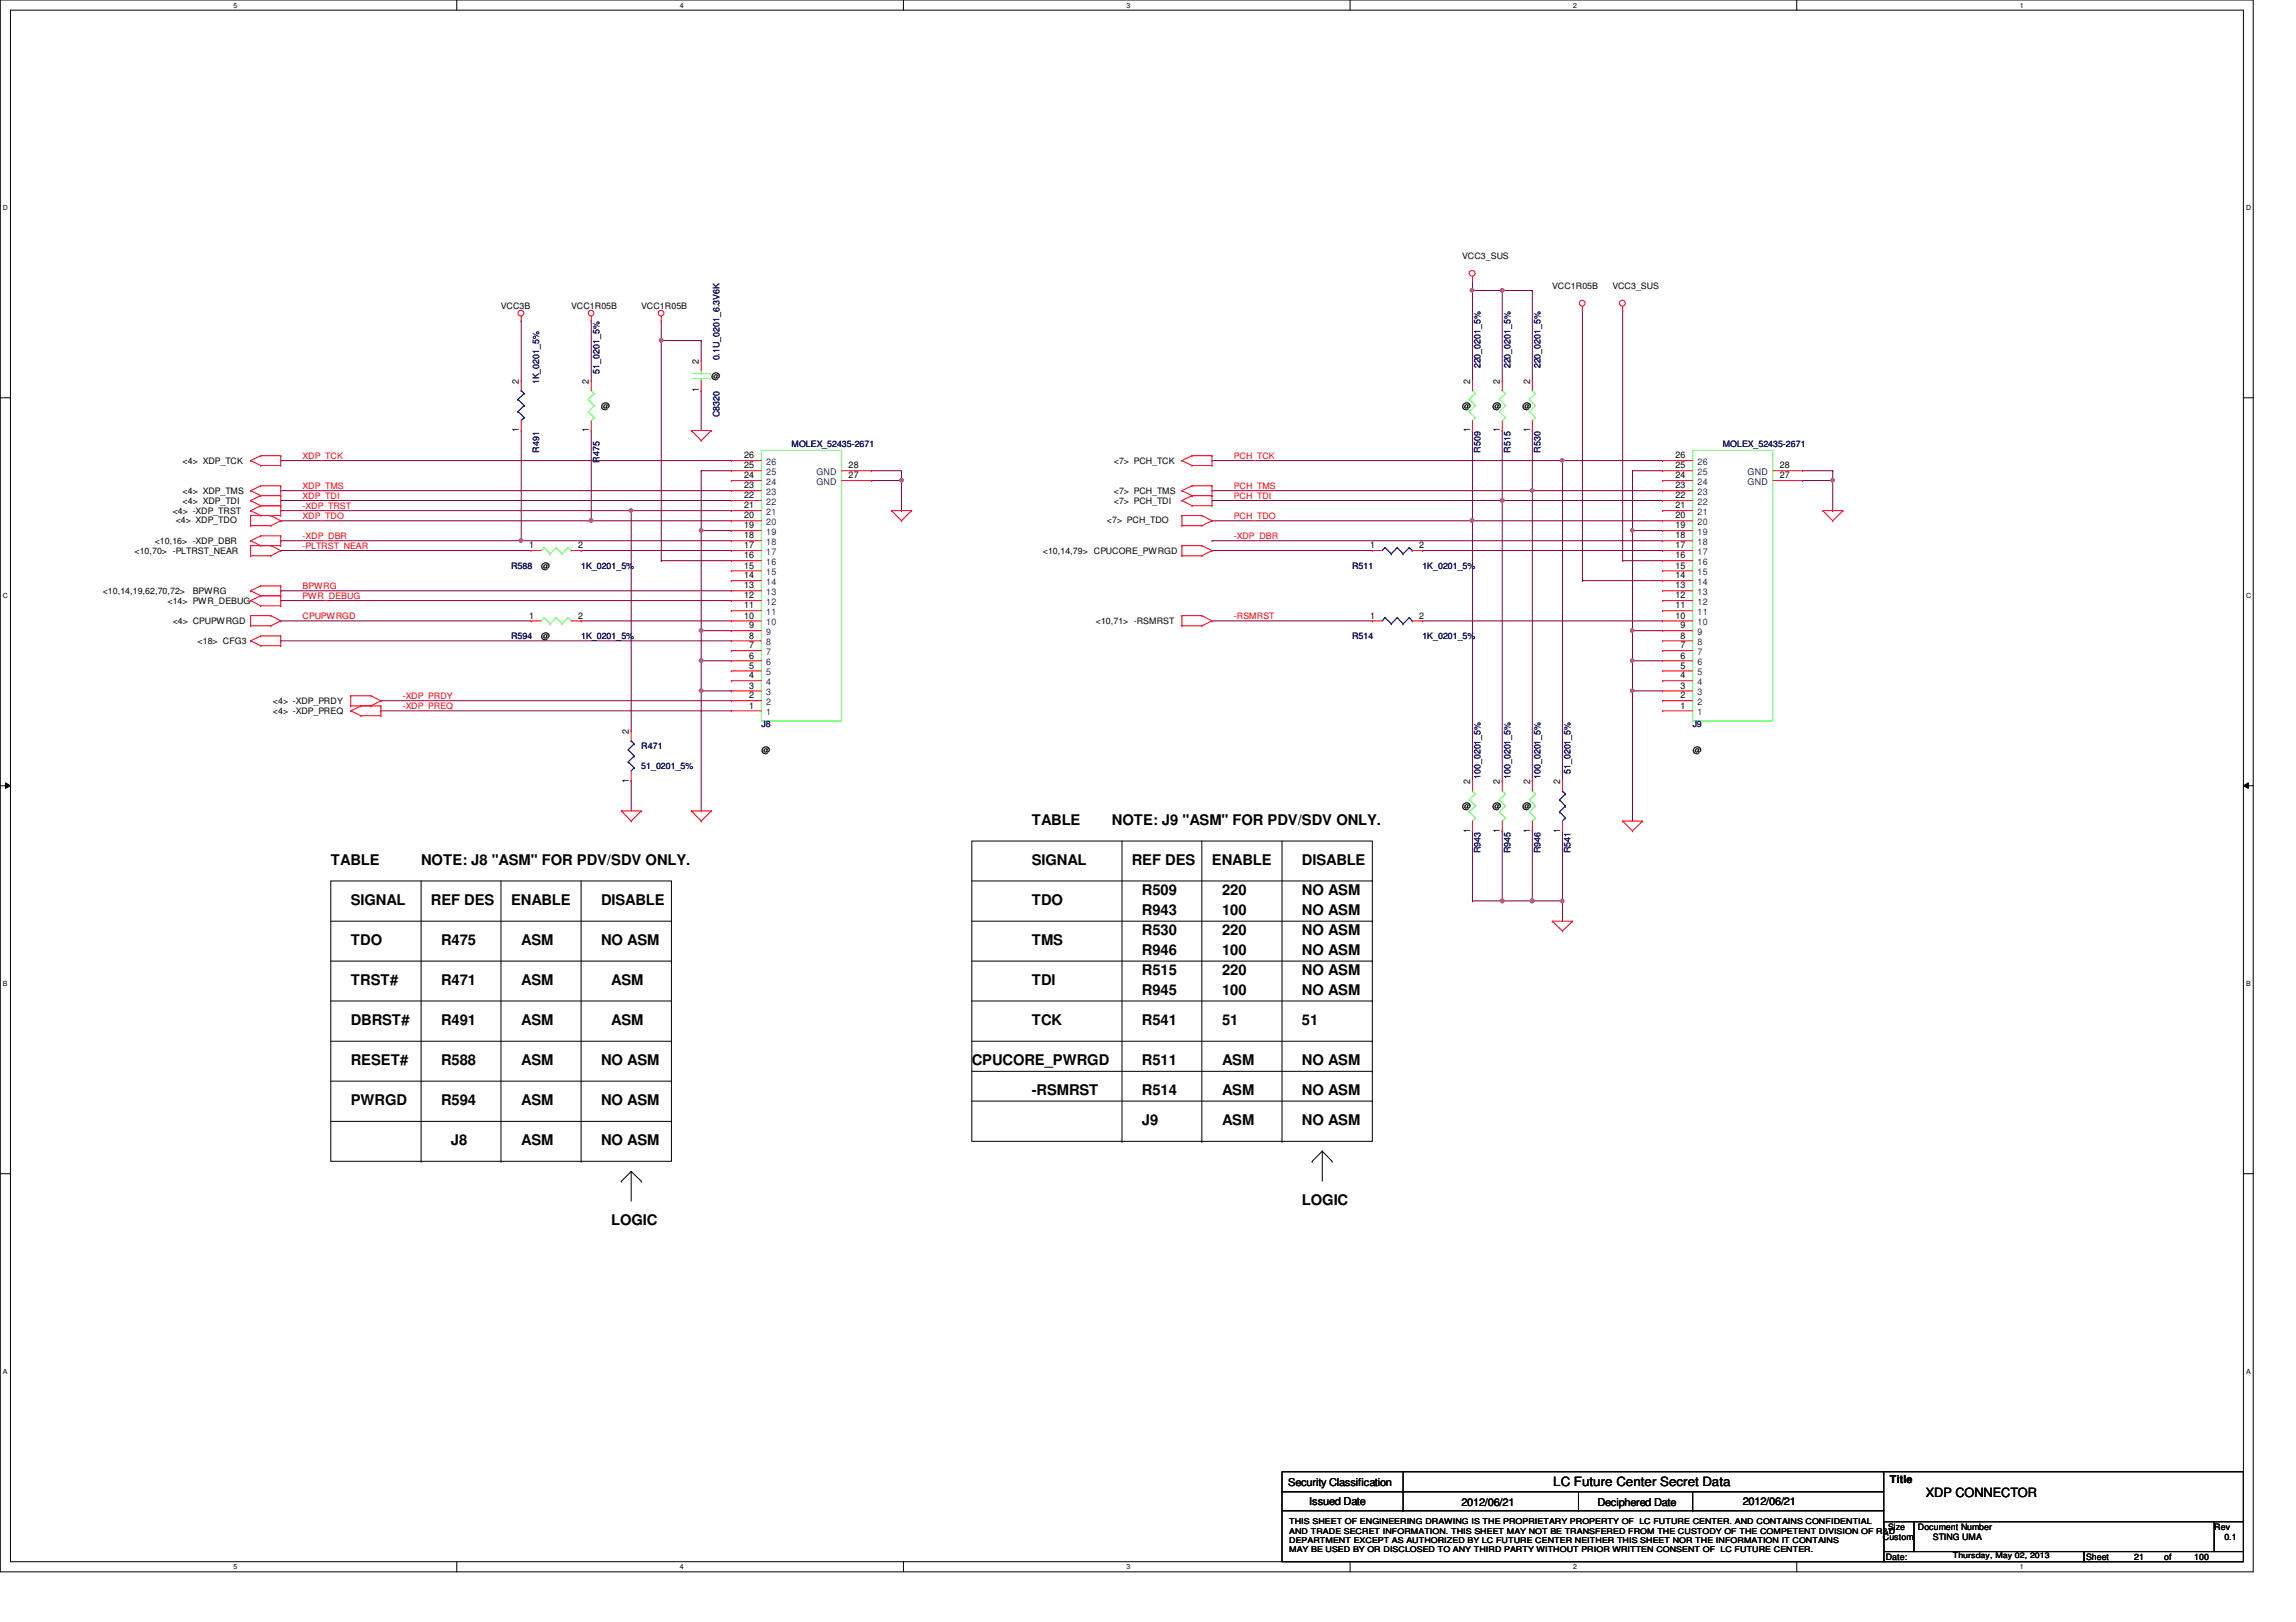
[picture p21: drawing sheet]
<svg xmlns="http://www.w3.org/2000/svg" width="297mm" height="210mm" viewBox="0 0 297 210" stroke-linecap="round" stroke-linejoin="round" font-family="sans-serif">
<defs><g id="words">
<g font-size="1.9">
<text x="133.5" y="106.7">TABLE</text>
<text x="143.8" y="106.7">NOTE: J9 &quot;ASM&quot; FOR PDV/SDV ONLY.</text>
<text x="42.8" y="111.9">TABLE</text>
<text x="54.5" y="111.9">NOTE: J8 &quot;ASM&quot; FOR PDV/SDV ONLY.</text>
<text x="133.5" y="111.9">SIGNAL</text>
<text x="146.4" y="111.9">REF DES</text>
<text x="156.8" y="111.9">ENABLE</text>
<text x="168.4" y="111.9">DISABLE</text>
<text x="45.4" y="117.1">SIGNAL</text>
<text x="55.7" y="117.1">REF DES</text>
<text x="66.1" y="117.1">ENABLE</text>
<text x="77.8" y="117.1">DISABLE</text>
<text x="133.5" y="117.1">TDO</text>
<text x="147.7" y="115.8">R509</text>
<text x="147.7" y="118.4">R943</text>
<text x="158.1" y="118.4">100</text>
<text x="158.1" y="115.8">220</text>
<text x="168.4" y="115.8">NO ASM</text>
<text x="168.4" y="118.4">NO ASM</text>
<text x="45.4" y="122.3">TDO</text>
<text x="57.1" y="122.3">R475</text>
<text x="67.4" y="122.3">ASM</text>
<text x="77.8" y="122.3">NO ASM</text>
<text x="133.5" y="122.3">TMS</text>
<text x="147.7" y="121">R530</text>
<text x="147.7" y="123.6">R946</text>
<text x="158.1" y="121">220</text>
<text x="158.1" y="123.6">100</text>
<text x="168.4" y="121">NO ASM</text>
<text x="168.4" y="123.6">NO ASM</text>
<text x="45.4" y="127.5">TRST#</text>
<text x="57.1" y="127.5">R471</text>
<text x="67.4" y="127.5">ASM</text>
<text x="79.1" y="127.5">ASM</text>
<text x="133.5" y="127.5">TDI</text>
<text x="147.7" y="126.2">R515</text>
<text x="147.7" y="128.7">R945</text>
<text x="158.1" y="126.2">220</text>
<text x="158.1" y="128.7">100</text>
<text x="168.4" y="126.2">NO ASM</text>
<text x="168.4" y="128.7">NO ASM</text>
<text x="45.4" y="132.6">DBRST#</text>
<text x="45.4" y="137.8">RESET#</text>
<text x="57.1" y="132.6">R491</text>
<text x="57.1" y="137.8">R588</text>
<text x="67.4" y="132.6">ASM</text>
<text x="67.4" y="137.8">ASM</text>
<text x="77.8" y="137.8">NO ASM</text>
<text x="79.1" y="132.6">ASM</text>
<text x="125.7" y="137.8">CPUCORE_PWRGD</text>
<text x="133.5" y="132.6">TCK</text>
<text x="147.7" y="132.6">R541</text>
<text x="147.7" y="137.8">R511</text>
<text x="158.1" y="132.6">51</text>
<text x="158.1" y="137.8">ASM</text>
<text x="168.4" y="132.6">51</text>
<text x="168.4" y="137.8">NO ASM</text>
<text x="45.4" y="143">PWRGD</text>
<text x="57.1" y="143">R594</text>
<text x="67.4" y="143">ASM</text>
<text x="77.8" y="143">NO ASM</text>
<text x="133.5" y="141.7">-RSMRST</text>
<text x="147.7" y="141.7">R514</text>
<text x="158.1" y="141.7">ASM</text>
<text x="168.4" y="141.7">NO ASM</text>
<text x="58.3" y="148.2">J8</text>
<text x="67.4" y="148.2">ASM</text>
<text x="77.8" y="148.2">NO ASM</text>
<text x="147.7" y="145.6">J9</text>
<text x="158.1" y="145.6">ASM</text>
<text x="168.4" y="145.6">NO ASM</text>
<text x="168.4" y="156">LOGIC</text>
<text x="79.1" y="158.5">LOGIC</text>
</g>
<g font-size="1.7">
<text x="201" y="192.3">LC Future Center Secret Data</text>
<text x="249.2" y="193.7">XDP CONNECTOR</text>
</g>
<g font-size="1.4">
<text x="244.5" y="191.9">Title</text>
<text x="166.7" y="192.3">Security Classification</text>
<text x="169.4" y="194.7">Issued Date</text>
<text x="189.1" y="194.9">2012/06/21</text>
<text x="206.7" y="194.9">Deciphered Date</text>
<text x="225.5" y="194.7">2012/06/21</text>
</g>
<g font-size="1.2">
<text x="90.4" y="47.1" transform="rotate(-90 90.4 47.1)">2</text>
<text x="67.1" y="49.7" transform="rotate(-90 67.1 49.7)">2</text>
<text x="76.2" y="49.7" transform="rotate(-90 76.2 49.7)">2</text>
<text x="90.4" y="50.8" transform="rotate(-90 90.4 50.8)">1</text>
<text x="190.2" y="49.7" transform="rotate(-90 190.2 49.7)">2</text>
<text x="194.1" y="49.7" transform="rotate(-90 194.1 49.7)">2</text>
<text x="197.9" y="49.7" transform="rotate(-90 197.9 49.7)">2</text>
<text x="67.1" y="56" transform="rotate(-90 67.1 56)">1</text>
<text x="76.2" y="56" transform="rotate(-90 76.2 56)">1</text>
<text x="96.3" y="59.3">26</text>
<text x="190.2" y="56" transform="rotate(-90 190.2 56)">1</text>
<text x="194.1" y="56" transform="rotate(-90 194.1 56)">1</text>
<text x="197.9" y="56" transform="rotate(-90 197.9 56)">1</text>
<text x="216.7" y="59.3">26</text>
<text x="96.3" y="65.8">21</text>
<text x="96.3" y="64.5">22</text>
<text x="96.3" y="63.2">23</text>
<text x="96.3" y="61.9">24</text>
<text x="96.3" y="60.6">25</text>
<text x="109.8" y="61.9">27</text>
<text x="109.8" y="60.6">28</text>
<text x="216.7" y="65.8">21</text>
<text x="216.7" y="64.5">22</text>
<text x="216.7" y="63.2">23</text>
<text x="216.7" y="61.9">24</text>
<text x="216.7" y="60.6">25</text>
<text x="230.2" y="61.9">27</text>
<text x="230.2" y="60.6">28</text>
<text x="68.4" y="71">1</text>
<text x="74.8" y="71">2</text>
<text x="96.3" y="71">17</text>
<text x="96.3" y="69.7">18</text>
<text x="96.3" y="68.4">19</text>
<text x="96.3" y="67.1">20</text>
<text x="177.2" y="71">1</text>
<text x="183.6" y="71">2</text>
<text x="216.7" y="71">17</text>
<text x="216.7" y="69.7">18</text>
<text x="216.7" y="68.4">19</text>
<text x="216.7" y="67.1">20</text>
<text x="96.3" y="77.4">12</text>
<text x="96.3" y="76.2">13</text>
<text x="96.3" y="74.8">14</text>
<text x="96.3" y="73.6">15</text>
<text x="96.3" y="72.3">16</text>
<text x="216.7" y="77.4">12</text>
<text x="216.7" y="76.2">13</text>
<text x="216.7" y="74.8">14</text>
<text x="216.7" y="73.6">15</text>
<text x="216.7" y="72.3">16</text>
<text x="68.4" y="80.1">1</text>
<text x="74.8" y="80.1">2</text>
<text x="96.3" y="80.1">10</text>
<text x="96.3" y="78.7">11</text>
<text x="96.9" y="83.9">7</text>
<text x="96.9" y="82.6">8</text>
<text x="96.9" y="81.3">9</text>
<text x="177.2" y="80.1">1</text>
<text x="183.6" y="80.1">2</text>
<text x="216.7" y="80.1">10</text>
<text x="216.7" y="78.7">11</text>
<text x="217.4" y="83.9">7</text>
<text x="217.4" y="82.6">8</text>
<text x="217.4" y="81.3">9</text>
<text x="96.9" y="89.1">3</text>
<text x="96.9" y="87.8">4</text>
<text x="96.9" y="86.5">5</text>
<text x="96.9" y="85.2">6</text>
<text x="217.4" y="89.1">3</text>
<text x="217.4" y="87.8">4</text>
<text x="217.4" y="86.5">5</text>
<text x="217.4" y="85.2">6</text>
<text x="81.4" y="95" transform="rotate(-90 81.4 95)">2</text>
<text x="96.9" y="91.7">1</text>
<text x="96.9" y="90.4">2</text>
<text x="217.4" y="91.7">1</text>
<text x="217.4" y="90.4">2</text>
<text x="81.4" y="101.3" transform="rotate(-90 81.4 101.3)">1</text>
<text x="190.2" y="101.5" transform="rotate(-90 190.2 101.5)">2</text>
<text x="194.1" y="101.5" transform="rotate(-90 194.1 101.5)">2</text>
<text x="197.9" y="101.5" transform="rotate(-90 197.9 101.5)">2</text>
<text x="201.8" y="101.5" transform="rotate(-90 201.8 101.5)">2</text>
<text x="190.2" y="107.8" transform="rotate(-90 190.2 107.8)">1</text>
<text x="194.1" y="107.8" transform="rotate(-90 194.1 107.8)">1</text>
<text x="197.9" y="107.8" transform="rotate(-90 197.9 107.8)">1</text>
<text x="201.8" y="107.8" transform="rotate(-90 201.8 107.8)">1</text>
</g>
<g font-size="1.2" fill="#004080">
<text x="99.1" y="65.3">22</text>
<text x="99.1" y="64.1">23</text>
<text x="99.1" y="62.7">24</text>
<text x="99.1" y="61.5">25</text>
<text x="99.1" y="60.2">26</text>
<text x="105.6" y="62.7">GND</text>
<text x="105.6" y="61.5">GND</text>
<text x="219.6" y="65.3">22</text>
<text x="219.6" y="64.1">23</text>
<text x="219.6" y="62.7">24</text>
<text x="219.6" y="61.5">25</text>
<text x="219.6" y="60.2">26</text>
<text x="226.1" y="62.7">GND</text>
<text x="226.1" y="61.5">GND</text>
<text x="99.1" y="71.8">17</text>
<text x="99.1" y="70.5">18</text>
<text x="99.1" y="69.2">19</text>
<text x="99.1" y="67.9">20</text>
<text x="99.1" y="66.6">21</text>
<text x="219.6" y="71.8">17</text>
<text x="219.6" y="70.5">18</text>
<text x="219.6" y="69.2">19</text>
<text x="219.6" y="67.9">20</text>
<text x="219.6" y="66.6">21</text>
<text x="99.1" y="77">13</text>
<text x="99.1" y="75.7">14</text>
<text x="99.1" y="74.4">15</text>
<text x="99.1" y="73.1">16</text>
<text x="219.6" y="77">13</text>
<text x="219.6" y="75.7">14</text>
<text x="219.6" y="74.4">15</text>
<text x="219.6" y="73.1">16</text>
<text x="99.1" y="83.5">8</text>
<text x="99.1" y="82.2">9</text>
<text x="99.1" y="80.9">10</text>
<text x="99.1" y="79.6">11</text>
<text x="99.1" y="78.3">12</text>
<text x="219.6" y="83.5">8</text>
<text x="219.6" y="82.2">9</text>
<text x="219.6" y="80.9">10</text>
<text x="219.6" y="79.6">11</text>
<text x="219.6" y="78.3">12</text>
<text x="99.1" y="90">3</text>
<text x="99.1" y="88.6">4</text>
<text x="99.1" y="87.4">5</text>
<text x="99.1" y="86.1">6</text>
<text x="99.1" y="84.8">7</text>
<text x="219.6" y="90">3</text>
<text x="219.6" y="88.6">4</text>
<text x="219.6" y="87.4">5</text>
<text x="219.6" y="86.1">6</text>
<text x="219.6" y="84.8">7</text>
<text x="99.1" y="92.5">1</text>
<text x="99.1" y="91.2">2</text>
<text x="219.6" y="92.5">1</text>
<text x="219.6" y="91.2">2</text>
</g>
<g font-size="1.1">
<text x="189.2" y="33.5">VCC3_SUS</text>
<text x="64.8" y="40">VCC3B</text>
<text x="73.9" y="40">VCC1R05B</text>
<text x="83" y="40">VCC1R05B</text>
<text x="200.8" y="37.4">VCC1R05B</text>
<text x="208.6" y="37.4">VCC3_SUS</text>
<text x="77.8" y="52.9">@</text>
<text x="92" y="49.1">@</text>
<text x="189.2" y="52.9">@</text>
<text x="193.1" y="52.9">@</text>
<text x="197" y="52.9">@</text>
<text x="23.6" y="60.1">&lt;4&gt; XDP_TCK</text>
<text x="23.6" y="64">&lt;4&gt; XDP_TMS</text>
<text x="23.6" y="65.2">&lt;4&gt; XDP_TDI</text>
<text x="144.1" y="60.1">&lt;7&gt; PCH_TCK</text>
<text x="144.1" y="64">&lt;7&gt; PCH_TMS</text>
<text x="144.1" y="65.2">&lt;7&gt; PCH_TDI</text>
<text x="17.4" y="71.7">&lt;10,70&gt; -PLTRST_NEAR</text>
<text x="20" y="70.4">&lt;10,16&gt; -XDP_DBR</text>
<text x="22.3" y="66.5">&lt;4&gt; -XDP_TRST</text>
<text x="22.7" y="67.7">&lt;4&gt; XDP_TDO</text>
<text x="134.9" y="71.7">&lt;10,14,79&gt; CPUCORE_PWRGD</text>
<text x="143.2" y="67.7">&lt;7&gt; PCH_TDO</text>
<text x="13.3" y="76.9">&lt;10,14,19,62,70,72&gt;</text>
<text x="24.9" y="76.9">BPWRG</text>
<text x="70" y="73.7">@</text>
<text x="21.7" y="78.2">&lt;14&gt; PWR_DEBUG</text>
<text x="22.3" y="80.8">&lt;4&gt; CPUPWRGD</text>
<text x="25.6" y="83.4">&lt;18&gt; CFG3</text>
<text x="70" y="82.7">@</text>
<text x="141.8" y="80.8">&lt;10,71&gt; -RSMRST</text>
<text x="35.3" y="91.1">&lt;4&gt; -XDP_PRDY</text>
<text x="35.3" y="92.5">&lt;4&gt; -XDP_PREQ</text>
<text x="98.5" y="97.5">@</text>
<text x="219" y="97.5">@</text>
<text x="189.2" y="104.7">@</text>
<text x="193.1" y="104.7">@</text>
<text x="197" y="104.7">@</text>
<text x="243.6" y="199.3">Custom</text>
<text x="244" y="201.9">Date:</text>
<text x="244.3" y="198">Size</text>
<text x="248.1" y="198">Document Number</text>
<text x="250.1" y="199.3">STING UMA</text>
<text x="269.9" y="201.9">Sheet</text>
<text x="276.1" y="201.9">21</text>
<text x="280" y="201.9">of</text>
<text x="283.9" y="201.9">100</text>
<text x="286.5" y="198">Rev</text>
<text x="287.8" y="199.3">0.1</text>
</g>
<g font-size="1.1" fill="#000080">
<text x="93.1" y="46.7" transform="rotate(-90 93.1 46.7)">0.1U_0201_6.3V6K</text>
<text x="191.6" y="47.7" transform="rotate(-90 191.6 47.7)">220_0201_5%</text>
<text x="195.4" y="47.7" transform="rotate(-90 195.4 47.7)">220_0201_5%</text>
<text x="199.3" y="47.7" transform="rotate(-90 199.3 47.7)">220_0201_5%</text>
<text x="69.8" y="49.7" transform="rotate(-90 69.8 49.7)">1K_0201_5%</text>
<text x="77.6" y="48.3" transform="rotate(-90 77.6 48.3)">51_0201_5%</text>
<text x="69.8" y="58.6" transform="rotate(-90 69.8 58.6)">R491</text>
<text x="77.6" y="59.9" transform="rotate(-90 77.6 59.9)">R475</text>
<text x="93.1" y="54" transform="rotate(-90 93.1 54)">C8320</text>
<text x="102.4" y="57.9">MOLEX_52435-2671</text>
<text x="191.6" y="58.6" transform="rotate(-90 191.6 58.6)">R509</text>
<text x="195.4" y="58.6" transform="rotate(-90 195.4 58.6)">R515</text>
<text x="199.3" y="58.6" transform="rotate(-90 199.3 58.6)">R530</text>
<text x="222.9" y="57.9">MOLEX_52435-2671</text>
<text x="66.1" y="73.7">R588</text>
<text x="75.2" y="73.7">1K_0201_5%</text>
<text x="174.9" y="73.7">R511</text>
<text x="184" y="73.7">1K_0201_5%</text>
<text x="66.1" y="82.7">R594</text>
<text x="75.2" y="82.7">1K_0201_5%</text>
<text x="174.9" y="82.7">R514</text>
<text x="184" y="82.7">1K_0201_5%</text>
<text x="98.5" y="94.1">J8</text>
<text x="219" y="94.1">J9</text>
<text x="83" y="97">R471</text>
<text x="83" y="99.6">51_0201_5%</text>
<text x="191.6" y="100.8" transform="rotate(-90 191.6 100.8)">100_0201_5%</text>
<text x="195.4" y="100.8" transform="rotate(-90 195.4 100.8)">100_0201_5%</text>
<text x="199.3" y="100.8" transform="rotate(-90 199.3 100.8)">100_0201_5%</text>
<text x="203.2" y="100.2" transform="rotate(-90 203.2 100.2)">51_0201_5%</text>
<text x="191.6" y="110.4" transform="rotate(-90 191.6 110.4)">R943</text>
<text x="195.4" y="110.4" transform="rotate(-90 195.4 110.4)">R945</text>
<text x="199.3" y="110.4" transform="rotate(-90 199.3 110.4)">R946</text>
<text x="203.2" y="110.4" transform="rotate(-90 203.2 110.4)">R541</text>
</g>
<g font-size="1.1" fill="#f00">
<text x="39.2" y="59.4">XDP_TCK</text>
<text x="159.6" y="59.4">PCH_TCK</text>
<text x="39.2" y="63.2">XDP_TMS</text>
<text x="39.2" y="64.5">XDP_TDI</text>
<text x="39.2" y="65.8">-XDP_TRST</text>
<text x="159.6" y="64.5">PCH_TDI</text>
<text x="159.6" y="63.2">PCH_TMS</text>
<text x="39.2" y="69.7">-XDP_DBR</text>
<text x="39.2" y="67.1">XDP_TDO</text>
<text x="39.2" y="71">-PLTRST_NEAR</text>
<text x="159.6" y="67.1">PCH_TDO</text>
<text x="159.6" y="69.7">-XDP_DBR</text>
<text x="39.2" y="76.2">BPWRG</text>
<text x="39.2" y="77.5">PWR_DEBUG</text>
<text x="39.2" y="80.1">CPUPWRGD</text>
<text x="159.6" y="80.1">-RSMRST</text>
<text x="52.1" y="90.4">-XDP_PRDY</text>
<text x="52.1" y="91.7">-XDP_PREQ</text>
</g>
<g font-size="1">
<text x="166.8" y="197.3">THIS SHEET OF ENGINEERING DRAWING IS THE PROPRIETARY PROPERTY OF LC FUTURE CENTER. AND CONTAINS CONFIDENTIAL</text>
<text x="166.8" y="198.5">AND TRADE SECRET INFORMATION. THIS SHEET MAY NOT BE TRANSFERED FROM THE CUSTODY OF THE COMPETENT DIVISION OF R&amp;D</text>
<text x="166.8" y="199.6">DEPARTMENT EXCEPT AS AUTHORIZED BY LC FUTURE CENTER NEITHER THIS SHEET NOR THE INFORMATION IT CONTAINS</text>
<text x="166.8" y="200.8">MAY BE USED BY OR DISCLOSED TO ANY THIRD PARTY WITHOUT PRIOR WRITTEN CONSENT OF LC FUTURE CENTER.</text>
<text x="252.6" y="201.7">Thursday, May 02, 2013</text>
</g>
<g font-size=".9">
<text x="30.2" y="1">5</text>
<text x="88" y="1">4</text>
<text x="145.8" y="1">3</text>
<text x="203.5" y="1">2</text>
<text x="261.3" y="1">1</text>
<text x=".4" y="27.2">D</text>
<text x="290.6" y="27.2">D</text>
<text x=".4" y="77.3">C</text>
<text x="290.6" y="77.3">C</text>
<text x=".4" y="127.6">B</text>
<text x="290.6" y="127.6">B</text>
<text x=".4" y="177.8">A</text>
<text x="290.6" y="177.8">A</text>
<text x="30.2" y="203.1">5</text>
<text x="88" y="203.1">4</text>
<text x="145.8" y="203.1">3</text>
<text x="203.5" y="203.1">2</text>
<text x="261.3" y="203.1">1</text>
</g>
</g></defs>
<path d="M0 0h291.5v203.4h-291.5zM1.4 1.3h288.8v200.8h-288.8z" fill="none" stroke="#000" stroke-width=".13"/>
<g fill="#fff">
<path d="M30.2 .2h.5v1h-.5z"/>
<path d="M30.2 202.3h.5v1h-.5z"/>
</g>
<path d="M59.1 0v1.3M59.1 202.1v1.3" fill="none" stroke="#000" stroke-width=".13"/>
<g fill="#fff">
<path d="M88 .2h.5v1h-.5z"/>
<path d="M88 202.3h.5v1h-.5z"/>
</g>
<path d="M116.9 0v1.3M116.9 202.1v1.3" fill="none" stroke="#000" stroke-width=".13"/>
<g fill="#fff">
<path d="M145.7 .2h.6v1h-.6z"/>
<path d="M145.7 202.3h.6v1h-.6z"/>
</g>
<path d="M174.7 0v1.3M174.7 202.1v1.3" fill="none" stroke="#000" stroke-width=".13"/>
<g fill="#fff">
<path d="M203.5 .2h.5v1h-.5z"/>
<path d="M203.5 202.3h.5v1h-.5z"/>
</g>
<path d="M232.4 0v1.3M232.4 202.1v1.3" fill="none" stroke="#000" stroke-width=".13"/>
<g fill="#fff">
<path d="M261.3 .2h.5v1h-.5z"/>
<path d="M261.3 202.3h.5v1h-.5z"/>
<path d="M.4 26.4h.6v1h-.6z"/>
<path d="M290.6 26.4h.6v1h-.6z"/>
<path d="M.4 76.5h.6v1.1h-.6z"/>
<path d="M290.6 76.5h.6v1.1h-.6z"/>
</g>
<path d="M0 51.5h1.4M290.2 51.5h1.3" fill="none" stroke="#000" stroke-width=".13"/>
<g fill="#fff">
<path d="M.4 126.7h.6v1.1h-.6z"/>
<path d="M290.6 126.7h.6v1.1h-.6z"/>
</g>
<path d="M0 101.7h1.4M.7 101.3l.7 .4-.7 .3zM290.2 101.7l.7-.4v.7zM290.2 101.7h1.3" fill="none" stroke="#000" stroke-width=".13"/>
<path d="M.7 101.3l.7 .4-.7 .3zM290.2 101.7l.7-.4v.7z" fill="#000"/>
<g fill="#fff">
<path d="M.4 177h.5v1h-.5z"/>
<path d="M290.6 177h.5v1h-.5z"/>
</g>
<g fill="none" stroke="#000" stroke-width=".13">
<path d="M42.8 114h44.1v36.3h-44.1zM42.8 119.2h44.1M54.5 114v36.3M64.8 114v36.3M75.2 114v36.3M86.9 119.2h.1M125.7 108.8h51.8v38.9h-51.8zM125.7 119.2h51.8M125.7 114h51.8M145.2 108.8v38.9M155.5 108.8v38.9M165.9 108.8v38.9"/>
<path d="M177.5 114h.1M177.5 119.2h.1M42.8 124.4h44.1M42.8 129.5h44.1M42.8 134.7h44.1M42.8 139.9h44.1M86.9 124.4h.1M86.9 129.5h.1M86.9 134.7h.1M86.9 139.9h.1M125.7 124.4h51.8M125.7 129.5h51.8"/>
<path d="M125.7 134.7h51.8M125.7 138.6h51.8M177.5 124.4h.1M177.5 129.5h.1M177.5 134.7h.1M177.5 138.6h.1M0 151.9h1.4M42.8 145.1h44.1M54.5 150.3h.1M64.8 150.3h.1M75.2 150.3h.1M80.4 152.9h.1"/>
<path d="M81.7 151.6h.1M81.7 151.6v3.8M81.7 151.6l-1.3 1.3M81.7 151.6l1.3 1.3M83 152.9h.1M86.9 145.1h.1M125.7 142.5h51.8M145.2 147.7h.1M155.5 147.7h.1M165.9 147.7h.1M169.8 150.3h.1M171.1 149h.1"/>
<path d="M171.1 149v3.9M171.1 149l-1.3 1.3M171.1 149l1.2 1.3M172.3 150.3h.1M177.5 142.5h.1M290.2 151.9h1.3"/>
</g>
<path d="M36.3 59.6h.1M36.3 59.6h58.3M90.7 60.9h.1M90.7 68.7h.1M90.7 60.9h3.9M90.7 60.9v20.7M90.7 68.7h3.9M94.6 68.7h.1M90.7 81.6h.1" fill="none" stroke="#800040" stroke-width=".13"/>
<circle cx="90.7" cy="68.6" r=".25" fill="#f0f"/>
<circle cx="90.7" cy="68.6" r=".25" fill="none" stroke="#f0f" stroke-width=".13"/>
<circle cx="90.7" cy="81.6" r=".25" fill="#f0f"/>
<circle cx="90.7" cy="81.6" r=".25" fill="none" stroke="#f0f" stroke-width=".13"/>
<path d="M90.7 85.5h.1M94.6 81.6h.1M94.6 81.6h-3.9v3.9" fill="none" stroke="#800040" stroke-width=".13"/>
<circle cx="90.7" cy="85.5" r=".25" fill="#f0f"/>
<circle cx="90.7" cy="85.5" r=".25" fill="none" stroke="#f0f" stroke-width=".13"/>
<path d="M90.7 85.5h.1M90.7 89.4h.1M90.7 89.4h3.9M90.7 85.5h3.9M90.7 85.5v19.4M94.6 89.4h.1M90.7 104.9h.1" fill="none" stroke="#800040" stroke-width=".13"/>
<circle cx="90.7" cy="89.4" r=".25" fill="#f0f"/>
<circle cx="90.7" cy="89.4" r=".25" fill="none" stroke="#f0f" stroke-width=".13"/>
<path d="M36.3 63.5h.1M36.3 64.8h.1M36.3 63.5h58.3M36.3 64.8h58.3M81.7 66.1h.1M81.7 66.1h12.9" fill="none" stroke="#800040" stroke-width=".13"/>
<path d="M81.5 65.9h.3l.1 .1-.1 .2-.2 .1-.1-.1z" fill-rule="evenodd" fill="#f0f"/>
<path d="M81.5 65.9h.3l.1 .1-.1 .2-.2 .1-.1-.1z" fill="none" stroke="#f0f" stroke-width=".13"/>
<path d="M76.5 67.4h.1M76.5 67.4h18.1" fill="none" stroke="#800040" stroke-width=".13"/>
<path d="M76.3 67.2l.2-.1 .2 .1-.1 .3-.1 .1-.2-.1z" fill-rule="evenodd" fill="#f0f"/>
<path d="M76.3 67.2l.2-.1 .2 .1-.1 .3-.1 .1-.2-.1z" fill="none" stroke="#f0f" stroke-width=".13"/>
<path d="M67.4 70h.1M67.4 70h27.2" fill="none" stroke="#800040" stroke-width=".13"/>
<circle cx="67.4" cy="69.9" r=".25" fill="#f0f"/>
<circle cx="67.4" cy="69.9" r=".25" fill="none" stroke="#f0f" stroke-width=".13"/>
<g fill="none" stroke="#800040" stroke-width=".13">
<path d="M67.4 41.5h.1M67.4 41.5v7.7M67.4 55.7v14.3M76.5 41.5h.1M76.5 41.5v7.7M85.6 44.1h.1M85.6 44.1v28.5M36.3 70h.1M36.3 70h31.1M67.4 70h.1M75.2 71.2h.1M75.2 71.2h19.4"/>
<path d="M85.6 72.6h.1M85.6 72.6h9"/>
</g>
<path d="M85.4 43.9h.3l.1 .1-.1 .2-.2 .1-.1-.1z" fill-rule="evenodd" fill="#f0f"/>
<path d="M85.4 43.9h.3l.1 .1-.1 .2-.2 .1-.1-.1z" fill="none" stroke="#f0f" stroke-width=".13"/>
<g fill="none" stroke="#800040" stroke-width=".13">
<path d="M76.5 55.7h.1M76.5 55.7v11.7h-40.2M36.3 67.4h.1M36.3 71.2h.1M36.3 76.5h.1M36.3 77.7h.1M36.3 66.1h.1M36.3 71.2h32.4M36.3 76.5h58.3M36.3 77.7h58.3M36.3 66.1h45.4M81.7 66.1h.1"/>
<path d="M81.7 66.1v28.5M211.2 60.9h.1M211.2 68.7h.1M211.2 60.9v20.7M36.3 80.3h.1M36.3 80.3h32.4M49.3 90.7h.1M49.3 92h.1M49.3 90.7h45.3M49.3 92h45.3M75.2 80.3h.1M75.2 80.3h19.4"/>
<path d="M81.7 101h.1M81.7 101v3.9"/>
</g>
<path d="M211 81.4h.3l.1 .2-.1 .2h-.1h-.2z" fill-rule="evenodd" fill="#f0f"/>
<path d="M211 81.4h.3l.1 .2-.1 .2h-.1h-.2z" fill="none" stroke="#f0f" stroke-width=".13"/>
<path d="M211 68.5h.3l.1 .1-.1 .2-.1 .1-.2-.1z" fill-rule="evenodd" fill="#f0f"/>
<path d="M211 68.5h.3l.1 .1-.1 .2-.1 .1-.2-.1z" fill="none" stroke="#f0f" stroke-width=".13"/>
<path d="M211.2 89.4h.1M211.2 89.4v16.9" fill="none" stroke="#800040" stroke-width=".13"/>
<path d="M211 89.2h.3l.1 .2-.1 .1-.1 .1-.2-.1z" fill-rule="evenodd" fill="#f0f"/>
<path d="M211 89.2h.3l.1 .2-.1 .1-.1 .1-.2-.1z" fill="none" stroke="#f0f" stroke-width=".13"/>
<path d="M190.5 37.6h.1M190.5 37.6v11.6M156.8 71.2h.1M156.8 71.2h20.7M211.2 85.5h.1M211.2 85.5v3.9" fill="none" stroke="#800040" stroke-width=".13"/>
<path d="M211 85.3h.3l.1 .2-.1 .1-.1 .1-.2-.1z" fill-rule="evenodd" fill="#f0f"/>
<path d="M211 85.3h.3l.1 .2-.1 .1-.1 .1-.2-.1z" fill="none" stroke="#f0f" stroke-width=".13"/>
<g fill="none" stroke="#800040" stroke-width=".13">
<path d="M156.8 59.6h.1M156.8 59.6h45.3M190.5 55.7h.1M190.5 55.7v11.7h-33.7M194.3 55.7h.1M194.3 55.7v9.1M202.1 59.6h.1M202.1 59.6v41.4M156.8 67.4h.1M156.8 80.3h.1M156.8 80.3h20.7M211.2 81.6h.1"/>
<path d="M211.2 81.6v3.9"/>
</g>
<circle cx="194.3" cy="64.8" r=".26" fill="#f0f"/>
<circle cx="194.3" cy="64.8" r=".26" fill="none" stroke="#f0f" stroke-width=".13"/>
<path d="M194.3 37.6h.1M194.3 37.6v11.6M198.2 55.7h.1M198.2 55.7v7.8M156.8 64.8h.1M156.8 64.8h37.5" fill="none" stroke="#800040" stroke-width=".13"/>
<path d="M198 63.3h.4l.1 .2-.1 .1-.2 .1-.2-.1z" fill-rule="evenodd" fill="#f0f"/>
<path d="M198 63.3h.4l.1 .2-.1 .1-.2 .1-.2-.1z" fill="none" stroke="#f0f" stroke-width=".13"/>
<path d="M194.3 37.6h.1M194.3 37.6h3.9M198.2 37.6h.1M198.2 37.6v11.6M156.8 63.5h.1M156.8 63.5h41.4" fill="none" stroke="#800040" stroke-width=".13"/>
<circle cx="194.4" cy="37.6" r=".25" fill="#f0f"/>
<circle cx="194.4" cy="37.6" r=".25" fill="none" stroke="#f0f" stroke-width=".13"/>
<path d="M190.5 36.3h.1M190.5 37.6h.1M190.5 36.3v1.3M190.5 37.6h3.8" fill="none" stroke="#800040" stroke-width=".13"/>
<circle cx="190.5" cy="37.6" r=".25" fill="#f0f"/>
<circle cx="190.5" cy="37.6" r=".25" fill="none" stroke="#f0f" stroke-width=".13"/>
<path d="M190.5 67.4v33.6M194.3 64.8v36.2M198.2 63.5v37.5M190.5 101h.1M194.3 101h.1M198.2 101h.1M198.2 107.5h.1M198.2 116.6h.1M198.2 107.5v9.1M198.2 116.6h3.9" fill="none" stroke="#800040" stroke-width=".13"/>
<path d="M201.9 116.4l.2-.1 .2 .1v.4h-.2h-.2z" fill-rule="evenodd" fill="#f0f"/>
<path d="M201.9 116.4l.2-.1 .2 .1v.4h-.2h-.2z" fill="none" stroke="#f0f" stroke-width=".13"/>
<path d="M198 116.4l.2-.1 .2 .1v.4h-.2h-.2z" fill-rule="evenodd" fill="#f0f"/>
<path d="M198 116.4l.2-.1 .2 .1v.4h-.2h-.2z" fill="none" stroke="#f0f" stroke-width=".13"/>
<path d="M194.3 107.5h.1M194.3 116.6h.1M194.3 107.5v9.1M194.3 116.6h3.9" fill="none" stroke="#800040" stroke-width=".13"/>
<path d="M198 116.4l.2-.1 .2 .1v.4h-.2h-.2z" fill-rule="evenodd" fill="#f0f"/>
<path d="M198 116.4l.2-.1 .2 .1v.4h-.2h-.2z" fill="none" stroke="#f0f" stroke-width=".13"/>
<circle cx="194.3" cy="116.6" r=".26" fill="#f0f"/>
<circle cx="194.3" cy="116.6" r=".26" fill="none" stroke="#f0f" stroke-width=".13"/>
<path d="M202.1 59.6h.1M202.1 59.6h13M190.5 107.5h.1M190.5 116.6h.1M190.5 107.5v9.1M190.5 116.6h3.8M202.1 116.6h.1M202.1 116.6v2.6" fill="none" stroke="#800040" stroke-width=".13"/>
<path d="M201.9 59.4h.4v.2v.1l-.2 .1-.2-.1z" fill-rule="evenodd" fill="#f0f"/>
<path d="M201.9 59.4h.4v.2v.1l-.2 .1-.2-.1z" fill="none" stroke="#f0f" stroke-width=".13"/>
<path d="M190.5 67.4h.1M190.5 67.4h24.6M211.2 60.9h.1M211.2 60.9h3.9M184 80.3h.1M184 80.3h31.1" fill="none" stroke="#800040" stroke-width=".13"/>
<circle cx="190.5" cy="67.4" r=".26" fill="#f0f"/>
<circle cx="190.5" cy="67.4" r=".26" fill="none" stroke="#f0f" stroke-width=".13"/>
<g fill="none" stroke="#800040" stroke-width=".13">
<path d="M85.6 44.1h.1M85.6 41.5h.1M85.6 44.1h5.1M85.6 41.5v2.6M90.7 44.1h.1M90.7 50.5h.1M90.7 44.1v2.6M90.7 50.5v5.2M204.7 40.2h.1M204.7 40.2v34.9M156.8 70h.1M156.8 70h58.3"/>
<path d="M184 71.2h.1M184 71.2h31.1M194.3 64.8h.1M194.3 64.8h20.8M198.2 63.5h.1M198.2 63.5h16.9M204.7 75.1h.1M204.7 75.1h10.4M209.9 72.6h.1M209.9 72.6h5.2M211.2 68.7h.1M211.2 68.7h3.9"/>
<path d="M233.2 62.2h.1M233.2 60.9h3.9M233.2 62.2h3.9M237.1 60.9h.1M237.1 62.2h.1M237.1 66.1h.1M237.1 60.9v5.2M211.2 89.4h.1M211.2 81.6h.1M211.2 85.5h.1M211.2 89.4h3.9M211.2 81.6h3.9"/>
<path d="M211.2 85.5h3.9"/>
</g>
<path d="M236.9 62h.3l.1 .1-.1 .2-.1 .1-.2-.1z" fill-rule="evenodd" fill="#f0f"/>
<path d="M236.9 62h.3l.1 .1-.1 .2-.1 .1-.2-.1z" fill="none" stroke="#f0f" stroke-width=".13"/>
<path d="M112.8 62.2h.1M112.8 60.9h3.8M112.8 62.2h3.8M116.6 60.9h.1M116.6 62.2h.1M116.6 66.1h.1M116.6 60.9v5.2" fill="none" stroke="#800040" stroke-width=".13"/>
<circle cx="116.6" cy="62.2" r=".25" fill="#f0f"/>
<circle cx="116.6" cy="62.2" r=".25" fill="none" stroke="#f0f" stroke-width=".13"/>
<path d="M209.9 40.2h.1M209.9 40.2v32.4M36.3 82.9h.1M36.3 82.9h58.3M202.1 107.5h.1M202.1 107.5v9.1" fill="none" stroke="#800040" stroke-width=".13"/>
<g fill="none" stroke="#f00" stroke-width=".13">
<path d="M190.5 36.3h.1M190.5 35.8v.5M204.7 39.7v.5M209.9 39.7v.5M32.4 59.6h.1M32.4 59.6l1.3 .6M33.7 59h.1M33.7 59l-1.3 .6M33.7 59h2.6M36.3 59h.1M36.3 59v1.2M67.4 41.5h.1"/>
<path d="M67.4 55.7h.1M67.4 49.2h.1M67.4 40.9v.6M67.4 49.2v1.3M67.4 54.4v1.3M76.5 41.5h.1M76.5 55.7h.1M76.5 49.2h.1M76.5 40.9v.6M76.5 49.2v1.3M76.5 54.4v1.3M85.6 41.5h.1"/>
<path d="M85.6 40.9v.6M89.4 55.7h.1M89.4 55.7h2.6M89.4 55.7l1.3 1.3M90.7 57h.1M90.7 50.5h.1M90.7 46.7h.1M90.7 46.7v1.3M90.7 49.2v1.3M92 55.7h.1M92 55.7l-1.3 1.3M94.6 59.6h.1"/>
<path d="M94.6 59.6h3.9M152.9 59.6h.1M152.9 59.6l1.3 .6M154.2 59h.1M154.2 59h2.6M154.2 59l-1.3 .6M156.8 59h.1M156.8 59v1.2M190.5 55.7h.1M190.5 49.2h.1M190.5 49.2v1.3M190.5 54.4v1.3"/>
<path d="M194.3 55.7h.1M194.3 49.2h.1M194.3 49.2v1.3M194.3 54.4v1.3M198.2 55.7h.1M198.2 49.2h.1M198.2 49.2v1.3M198.2 54.4v1.3M204.7 40.2h.1M209.9 40.2h.1M215.1 59.6h.1M215.1 59.6h3.9"/>
<path d="M32.4 63.5h.1M32.4 64.8h.1M32.4 66.1h.1M32.4 70h.1M32.4 70.6h.1M32.4 71.9h.1M32.4 76.5h.1M32.4 79.7h.1M32.4 68h.1M32.4 66.7h.1M32.4 77.7h.1M32.4 63.5l1.3 .6"/>
<path d="M32.4 64.8l1.3 .6M32.4 66.7h3.9M32.4 66.1l1.3 .6M32.4 70.6h3.9M32.4 70l1.3 .6M32.4 66.7v1.3M32.4 70.6v1.3M32.4 79.7v1.3M32.4 71.9h2.6M32.4 76.5l1.3 .6M32.4 79.7h2.6M32.4 68h2.6"/>
<path d="M32.4 77.7l1.3 .7M33.7 60.2h.1M33.7 62.9h.1M33.7 64.1h.1M33.7 65.4h.1M33.7 66.7h.1M33.7 69.3h.1M33.7 70.6h.1M33.7 75.8h.1M33.7 77.1h.1M33.7 78.4h.1M33.7 60.2h2.6"/>
<path d="M33.7 62.9l-1.3 .6M33.7 62.9h2.6M33.7 64.1h2.6M33.7 64.1l-1.3 .7M33.7 65.4h2.6M33.7 65.4l-1.3 .7M33.7 69.3l-1.3 .7M33.7 69.3h2.6M33.7 75.8l-1.3 .7M33.7 75.8h2.6M33.7 77.1h2.6M33.7 77.1l-1.3 .6"/>
<path d="M33.7 78.4h2.6M35 70.6h.1M35 71.9h.1M35 79.7h.1M35 68h.1M35 66.7h.1M35 70.6l1.3 .6M35 79.7l1.3 .6M35 66.7l1.3 .7M36.3 60.2h.1M36.3 62.9h.1M36.3 64.1h.1"/>
<path d="M36.3 65.4h.1M36.3 66.7h.1M36.3 69.3h.1M36.3 70.6h.1M36.3 71.2h.1M36.3 75.8h.1M36.3 77.1h.1M36.3 67.4h.1M36.3 78.4h.1M36.3 62.9v3.8M36.3 69.3v1.3M36.3 75.8v2.6"/>
<path d="M36.3 71.2l-1.3 .7M36.3 67.4l-1.3 .6M68.7 71.2h.1M68.7 71.2h1.3M73.9 71.2h1.3M75.2 71.2h.1M94.6 79h.1M94.6 77.7h.1M94.6 76.5h.1M94.6 75.1h.1M94.6 73.9h.1M94.6 72.6h.1"/>
<path d="M94.6 71.2h.1M94.6 70h.1M94.6 68.7h.1M94.6 67.4h.1M94.6 66.1h.1M94.6 64.8h.1M94.6 63.5h.1M94.6 62.2h.1M94.6 60.9h.1M94.6 66.1h3.9M94.6 79h3.9M94.6 77.7h3.9"/>
<path d="M94.6 76.5h3.9M94.6 75.1h3.9M94.6 73.9h3.9M94.6 72.6h3.9M94.6 71.2h3.9M94.6 70h3.9M94.6 68.7h3.9M94.6 67.4h3.9M94.6 64.8h3.9M94.6 63.5h3.9M94.6 62.2h3.9M94.6 60.9h3.9"/>
<path d="M108.9 62.2h3.9M108.9 60.9h3.9M112.8 62.2h.1M112.8 60.9h.1M115.4 66.1h.1M115.4 66.1h2.5M115.4 66.1l1.2 1.3M116.6 67.4h.1M117.9 66.1h.1M117.9 66.1l-1.3 1.3M152.9 70.6h.1M152.9 71.9h.1"/>
<path d="M152.9 63.5h.1M152.9 64.8h.1M152.9 68h.1M152.9 66.7h.1M152.9 79.7h.1M152.9 66.7h2.6M152.9 70.6h2.6M152.9 71.9h2.6M152.9 66.7v1.3M152.9 70.6v1.3M152.9 79.7v1.3M152.9 63.5l1.3 .6"/>
<path d="M152.9 64.8l1.3 .6M152.9 79.7h2.6M152.9 68h2.6M154.2 60.2h.1M154.2 62.9h.1M154.2 64.1h.1M154.2 65.4h.1M154.2 60.2h2.6M154.2 62.9h2.6M154.2 64.1h2.6M154.2 65.4h2.6M154.2 62.9l-1.3 .6"/>
<path d="M154.2 64.1l-1.3 .7M155.5 70.6h.1M155.5 71.9h.1M155.5 68h.1M155.5 66.7h.1M155.5 79.7h.1M155.5 70.6l1.3 .6M155.5 66.7l1.3 .7M155.5 79.7l1.3 .6M156.8 60.2h.1M156.8 71.2h.1M156.8 62.9h.1"/>
<path d="M156.8 64.1h.1M156.8 65.4h.1M156.8 67.4h.1M156.8 62.9v2.5M156.8 71.2l-1.3 .7M156.8 67.4l-1.3 .6M177.5 71.2h.1M177.5 71.2h1.3M182.7 71.2h1.3M184 71.2h.1M215.1 79h.1M215.1 77.7h.1"/>
<path d="M215.1 76.5h.1M215.1 75.1h.1M215.1 73.9h.1M215.1 72.6h.1M215.1 71.2h.1M215.1 70h.1M215.1 68.7h.1M215.1 67.4h.1M215.1 66.1h.1M215.1 64.8h.1M215.1 63.5h.1M215.1 62.2h.1"/>
<path d="M215.1 60.9h.1M215.1 66.1h3.9M215.1 79h3.9M215.1 77.7h3.9M215.1 76.5h3.9M215.1 75.1h3.9M215.1 73.9h3.9M215.1 72.6h3.9M215.1 71.2h3.9M215.1 70h3.9M215.1 68.7h3.9M215.1 67.4h3.9"/>
<path d="M215.1 64.8h3.9M215.1 63.5h3.9M215.1 62.2h3.9M215.1 60.9h3.9M229.4 62.2h3.8M229.4 60.9h3.8M233.2 62.2h.1M233.2 60.9h.1M235.8 66.1h.1M235.8 66.1h2.6M235.8 66.1l1.3 1.3M237.1 67.4h.1"/>
<path d="M238.4 66.1h.1M238.4 66.1l-1.3 1.3M32.4 81h.1M32.4 82.9h.1M32.4 81h2.6M32.4 82.9l1.3 .7M33.7 82.3h.1M33.7 83.6h.1M33.7 82.3l-1.3 .6M33.7 82.3h2.6M33.7 83.6h2.6M35 81h.1"/>
<path d="M36.3 80.3h.1M36.3 82.3h.1M36.3 83.6h.1M36.3 82.3v1.3M36.3 80.3l-1.3 .7M45.4 90h.1M45.4 91.4h.1M45.4 92h.1M45.4 90h2.6M45.4 90v1.4M45.4 91.4h3.9M45.4 92l1.3 .6"/>
<path d="M46.7 91.4h.1M46.7 92.6h.1M46.7 91.4l-1.3 .6M46.7 92.6h2.6M48 90h.1M48 91.4h.1M48 90l1.3 .7M49.3 90.7h.1M49.3 91.4h.1M49.3 92.6h.1M49.3 90.7l-1.3 .7M49.3 91.4v1.2"/>
<path d="M68.7 80.3h.1M68.7 80.3h1.3M73.9 80.3h1.3M75.2 80.3h.1M81.7 94.6h.1M81.7 94.6v1.3M81.7 99.8v1.2M94.6 92h.1M94.6 90.7h.1M94.6 89.4h.1M94.6 88.1h.1M94.6 86.8h.1"/>
<path d="M94.6 85.5h.1M94.6 84.2h.1M94.6 82.9h.1M94.6 81.6h.1M94.6 80.3h.1M94.6 92h3.9M94.6 90.7h3.9M94.6 89.4h3.9M94.6 88.1h3.9M94.6 86.8h3.9M94.6 85.5h3.9M94.6 84.2h3.9"/>
<path d="M94.6 82.9h3.9M94.6 81.6h3.9M94.6 80.3h3.9M152.9 81h.1M152.9 81h2.6M155.5 81h.1M156.8 80.3h.1M156.8 80.3l-1.3 .7M177.5 80.3h.1M177.5 80.3h1.3M182.7 80.3h1.3M184 80.3h.1"/>
<path d="M215.1 92h.1M215.1 90.7h.1M215.1 89.4h.1M215.1 88.1h.1M215.1 86.8h.1M215.1 85.5h.1M215.1 84.2h.1M215.1 82.9h.1M215.1 81.6h.1M215.1 80.3h.1M215.1 92h3.9M215.1 90.7h3.9"/>
<path d="M215.1 89.4h3.9M215.1 88.1h3.9M215.1 86.8h3.9M215.1 85.5h3.9M215.1 84.2h3.9M215.1 82.9h3.9M215.1 81.6h3.9M215.1 80.3h3.9M80.4 104.9h.1M80.4 104.9h2.6M80.4 104.9l1.3 1.4M81.7 106.3h.1"/>
<path d="M81.7 101h.1M83 104.9h.1M83 104.9l-1.3 1.4M89.4 104.9h.1M89.4 104.9h2.6M89.4 104.9l1.3 1.4M90.7 106.3h.1M92 104.9h.1M92 104.9l-1.3 1.4M190.5 107.5h.1M190.5 101h.1M190.5 101v1.4"/>
<path d="M190.5 106.3v1.2M194.3 107.5h.1M194.3 101h.1M194.3 101v1.4M194.3 106.3v1.2M198.2 107.5h.1M198.2 101h.1M198.2 101v1.4M198.2 106.3v1.2M200.8 119.2h.1M200.8 119.2h2.7M200.8 119.2l1.3 1.3"/>
<path d="M202.1 107.5h.1M202.1 101h.1M202.1 101v1.4M202.1 106.3v1.2M203.5 119.2h.1M203.5 119.2l-1.4 1.3M209.9 106.3h.1M209.9 106.3h2.6M209.9 106.3l1.3 1.2M211.2 107.5h.1M212.5 106.3h.1M212.5 106.3l-1.3 1.2"/>
<path d="M202.1 120.5h.1"/>
<circle cx="190.5" cy="35.4" r=".37"/>
<circle cx="204.7" cy="39.2" r=".38"/>
<circle cx="209.9" cy="39.2" r=".38"/>
<circle cx="67.4" cy="40.5" r=".37"/>
<circle cx="76.5" cy="40.5" r=".37"/>
<circle cx="85.5" cy="40.5" r=".37"/>
</g>
<g fill="none" stroke="#000" stroke-width=".13">
<path d="M165.9 190.5h77.8v2.5h-77.8zM165.9 193h77.8v2.5h-77.8zM165.9 195.5h77.8v6.6h-77.8zM181.5 193h.1M181.5 195.5h.1M181.5 190.5v5M204.2 195.5h.1M204.2 193v2.5M219 195.5h.1M219 193v2.5M243.6 190.5h46.6M243.7 196.9h3.9v3.9h-3.9z"/>
<path d="M247.6 196.9h38.9v3.9h-38.9zM286.5 196.9h3.7v3.9h-3.7zM290.2 190.5h.1M290.2 190.5v6.4M243.7 200.8h25.9v1.3h-25.9zM269.6 200.8h20.6v1.3h-20.6z"/>
</g>
<g fill="none" stroke="#80ff80" stroke-width=".13">
<path d="M76.1 53.3h.1M76.1 51.7h.1M76.1 53.3l.8 .7M76.1 51.7l.8 .8M76.5 50.5h.1M76.5 50.5l.4 .4M76.9 54h.1M76.9 52.5h.1M76.9 50.9h.1M76.9 54l-.4 .4M76.9 52.5l-.8 .8M76.9 50.9l-.8 .8"/>
<path d="M89.6 48.3h2.3M89.6 49h2.3M90.7 49h.1M90.7 48.3h.1M90.7 48v.3M90.7 49v.2M91.9 48.3h.1M91.9 49h.1M98.5 58.3h10.4v35h-10.4zM190.1 53.3h.1M190.1 51.7h.1M190.1 53.3l.8 .7"/>
<path d="M190.1 51.7l.8 .8M190.5 50.5h.1M190.5 50.5l.4 .4M190.9 54h.1M190.9 52.5h.1M190.9 50.9h.1M190.9 54l-.4 .4M190.9 52.5l-.8 .8M190.9 50.9l-.8 .8M194 53.3h.1M194 51.7h.1M194 53.3l.8 .7"/>
<path d="M194 51.7l.8 .8M194.3 50.5h.1M194.3 50.5l.5 .4M194.8 54h.1M194.8 52.5h.1M194.8 50.9h.1M194.8 54l-.5 .4M194.8 52.5l-.8 .8M194.8 50.9l-.8 .8M197.9 53.3h.1M197.9 51.7h.1M197.9 53.3l.7 .7"/>
<path d="M197.9 51.7l.7 .8M198.2 50.5h.1M198.2 50.5l.4 .4M198.6 54h.1M198.6 52.5h.1M198.6 50.9h.1M198.6 54l-.4 .4M198.6 52.5l-.7 .8M198.6 50.9l-.7 .8M219 58.3h10.4v35h-10.4zM70.4 70.9h.1M70.4 79.9h.1"/>
<path d="M70.4 70.9l-.4 .3M70.4 70.9l.8 .8M70.4 79.9l-.4 .4M70.4 79.9l.8 .8M71.2 71.7h.1M72 70.9h.1M72 79.9h.1M72 70.9l-.8 .8M72 70.9l.7 .8M72 79.9l-.8 .8M72 79.9l.7 .8M72.7 71.7h.1"/>
<path d="M73.5 70.9h.1M73.5 79.9h.1M73.5 70.9l-.8 .8M73.5 70.9l.4 .3M73.5 79.9l-.8 .8M73.5 79.9l.4 .4M73.9 71.2h.1M71.2 80.7h.1M72.7 80.7h.1M73.9 80.3h.1M190.1 105.1h.1M190.1 103.5h.1"/>
<path d="M190.1 105.1l.8 .7M190.1 103.5l.8 .8M190.5 102.4h.1M190.5 102.4l.4 .3M190.9 105.8h.1M190.9 104.3h.1M190.9 102.7h.1M190.9 105.8l-.4 .5M190.9 104.3l-.8 .8M190.9 102.7l-.8 .8M194 105.1h.1M194 103.5h.1"/>
<path d="M194 105.1l.8 .7M194 103.5l.8 .8M194.3 102.4h.1M194.3 102.4l.5 .3M194.8 105.8h.1M194.8 104.3h.1M194.8 102.7h.1M194.8 105.8l-.5 .5M194.8 104.3l-.8 .8M194.8 102.7l-.8 .8M197.9 105.1h.1M197.9 103.5h.1"/>
<path d="M197.9 105.1l.7 .7M197.9 103.5l.7 .8M198.2 102.4h.1M198.2 102.4l.4 .3M198.6 105.8h.1M198.6 104.3h.1M198.6 102.7h.1M198.6 105.8l-.4 .5M198.6 104.3l-.7 .8M198.6 102.7l-.7 .8"/>
</g>
<g fill="none" stroke="#00f" stroke-width=".13">
<path d="M67 53.3h.1M67 51.7h.1M67 53.3l.8 .7M67 51.7l.8 .8M67.4 50.5h.1M67.4 50.5l.4 .4M67.8 54h.1M67.8 52.5h.1M67.8 50.9h.1M67.8 54l-.4 .4M67.8 52.5l-.8 .8M67.8 50.9l-.8 .8"/>
<path d="M179.2 70.9h.1M179.2 79.9h.1M179.2 70.9l-.4 .3M179.2 70.9l.8 .8M179.2 79.9l-.4 .4M179.2 79.9l.8 .8M180 71.7h.1M180.8 70.9h.1M180.8 79.9h.1M180.8 70.9l-.8 .8M180.8 70.9l.7 .8M180.8 79.9l-.8 .8"/>
<path d="M180.8 79.9l.7 .8M181.5 71.7h.1M182.3 70.9h.1M182.3 79.9h.1M182.3 70.9l-.8 .8M182.3 70.9l.4 .3M182.3 79.9l-.8 .8M182.3 79.9l.4 .4M182.7 71.2h.1M81.3 98.6h.1M81.3 97h.1M81.3 98.6l.7 .8"/>
<path d="M81.3 97l.7 .8M81.7 95.9h.1M81.7 95.9l.3 .4M82 99.4h.1M82 97.8h.1M82 96.3h.1M82 99.4l-.3 .4M82 97.8l-.7 .8M82 96.3l-.7 .7M180 80.7h.1M181.5 80.7h.1M182.7 80.3h.1"/>
<path d="M201.8 105.1h.1M201.8 103.5h.1M201.8 105.1l.7 .7M201.8 103.5l.7 .8M202.1 102.4h.1M202.1 102.4l.4 .3M202.5 105.8h.1M202.5 104.3h.1M202.5 102.7h.1M202.5 105.8l-.4 .5M202.5 104.3l-.7 .8M202.5 102.7l-.7 .8"/>
</g>
<circle cx="90.7" cy="68.6" r=".25" fill="#f0f"/>
<circle cx="90.7" cy="68.6" r=".25" fill="none" stroke="#f0f" stroke-width=".13"/>
<circle cx="90.7" cy="81.6" r=".25" fill="#f0f"/>
<circle cx="90.7" cy="81.6" r=".25" fill="none" stroke="#f0f" stroke-width=".13"/>
<circle cx="90.7" cy="85.5" r=".25" fill="#f0f"/>
<circle cx="90.7" cy="85.5" r=".25" fill="none" stroke="#f0f" stroke-width=".13"/>
<circle cx="90.7" cy="89.4" r=".25" fill="#f0f"/>
<circle cx="90.7" cy="89.4" r=".25" fill="none" stroke="#f0f" stroke-width=".13"/>
<path d="M81.5 65.9h.3l.1 .1-.1 .2-.2 .1-.1-.1z" fill-rule="evenodd" fill="#f0f"/>
<path d="M81.5 65.9h.3l.1 .1-.1 .2-.2 .1-.1-.1z" fill="none" stroke="#f0f" stroke-width=".13"/>
<path d="M76.3 67.2l.2-.1 .2 .1-.1 .3-.1 .1-.2-.1z" fill-rule="evenodd" fill="#f0f"/>
<path d="M76.3 67.2l.2-.1 .2 .1-.1 .3-.1 .1-.2-.1z" fill="none" stroke="#f0f" stroke-width=".13"/>
<circle cx="67.4" cy="69.9" r=".25" fill="#f0f"/>
<circle cx="67.4" cy="69.9" r=".25" fill="none" stroke="#f0f" stroke-width=".13"/>
<path d="M85.4 43.9h.3l.1 .1-.1 .2-.2 .1-.1-.1z" fill-rule="evenodd" fill="#f0f"/>
<path d="M85.4 43.9h.3l.1 .1-.1 .2-.2 .1-.1-.1z" fill="none" stroke="#f0f" stroke-width=".13"/>
<path d="M211 81.4h.3l.1 .2-.1 .2h-.1h-.2z" fill-rule="evenodd" fill="#f0f"/>
<path d="M211 81.4h.3l.1 .2-.1 .2h-.1h-.2z" fill="none" stroke="#f0f" stroke-width=".13"/>
<path d="M211 68.5h.3l.1 .1-.1 .2-.1 .1-.2-.1z" fill-rule="evenodd" fill="#f0f"/>
<path d="M211 68.5h.3l.1 .1-.1 .2-.1 .1-.2-.1z" fill="none" stroke="#f0f" stroke-width=".13"/>
<path d="M211 89.2h.3l.1 .2-.1 .1-.1 .1-.2-.1z" fill-rule="evenodd" fill="#f0f"/>
<path d="M211 89.2h.3l.1 .2-.1 .1-.1 .1-.2-.1z" fill="none" stroke="#f0f" stroke-width=".13"/>
<path d="M211 85.3h.3l.1 .2-.1 .1-.1 .1-.2-.1z" fill-rule="evenodd" fill="#f0f"/>
<path d="M211 85.3h.3l.1 .2-.1 .1-.1 .1-.2-.1z" fill="none" stroke="#f0f" stroke-width=".13"/>
<circle cx="194.3" cy="64.8" r=".26" fill="#f0f"/>
<circle cx="194.3" cy="64.8" r=".26" fill="none" stroke="#f0f" stroke-width=".13"/>
<path d="M198 63.3h.4l.1 .2-.1 .1-.2 .1-.2-.1z" fill-rule="evenodd" fill="#f0f"/>
<path d="M198 63.3h.4l.1 .2-.1 .1-.2 .1-.2-.1z" fill="none" stroke="#f0f" stroke-width=".13"/>
<circle cx="194.4" cy="37.6" r=".25" fill="#f0f"/>
<circle cx="194.4" cy="37.6" r=".25" fill="none" stroke="#f0f" stroke-width=".13"/>
<circle cx="190.5" cy="37.6" r=".25" fill="#f0f"/>
<circle cx="190.5" cy="37.6" r=".25" fill="none" stroke="#f0f" stroke-width=".13"/>
<path d="M201.9 116.4l.2-.1 .2 .1v.4h-.2h-.2z" fill-rule="evenodd" fill="#f0f"/>
<path d="M201.9 116.4l.2-.1 .2 .1v.4h-.2h-.2z" fill="none" stroke="#f0f" stroke-width=".13"/>
<path d="M198 116.4l.2-.1 .2 .1v.4h-.2h-.2z" fill-rule="evenodd" fill="#f0f"/>
<path d="M198 116.4l.2-.1 .2 .1v.4h-.2h-.2z" fill="none" stroke="#f0f" stroke-width=".13"/>
<path d="M198 116.4l.2-.1 .2 .1v.4h-.2h-.2z" fill-rule="evenodd" fill="#f0f"/>
<path d="M198 116.4l.2-.1 .2 .1v.4h-.2h-.2z" fill="none" stroke="#f0f" stroke-width=".13"/>
<circle cx="194.3" cy="116.6" r=".26" fill="#f0f"/>
<circle cx="194.3" cy="116.6" r=".26" fill="none" stroke="#f0f" stroke-width=".13"/>
<path d="M201.9 59.4h.4v.2v.1l-.2 .1-.2-.1z" fill-rule="evenodd" fill="#f0f"/>
<path d="M201.9 59.4h.4v.2v.1l-.2 .1-.2-.1z" fill="none" stroke="#f0f" stroke-width=".13"/>
<circle cx="190.5" cy="67.4" r=".26" fill="#f0f"/>
<circle cx="190.5" cy="67.4" r=".26" fill="none" stroke="#f0f" stroke-width=".13"/>
<path d="M236.9 62h.3l.1 .1-.1 .2-.1 .1-.2-.1z" fill-rule="evenodd" fill="#f0f"/>
<path d="M236.9 62h.3l.1 .1-.1 .2-.1 .1-.2-.1z" fill="none" stroke="#f0f" stroke-width=".13"/>
<circle cx="116.6" cy="62.2" r=".25" fill="#f0f"/>
<circle cx="116.6" cy="62.2" r=".25" fill="none" stroke="#f0f" stroke-width=".13"/>
<use href="#words"/>
</svg>
